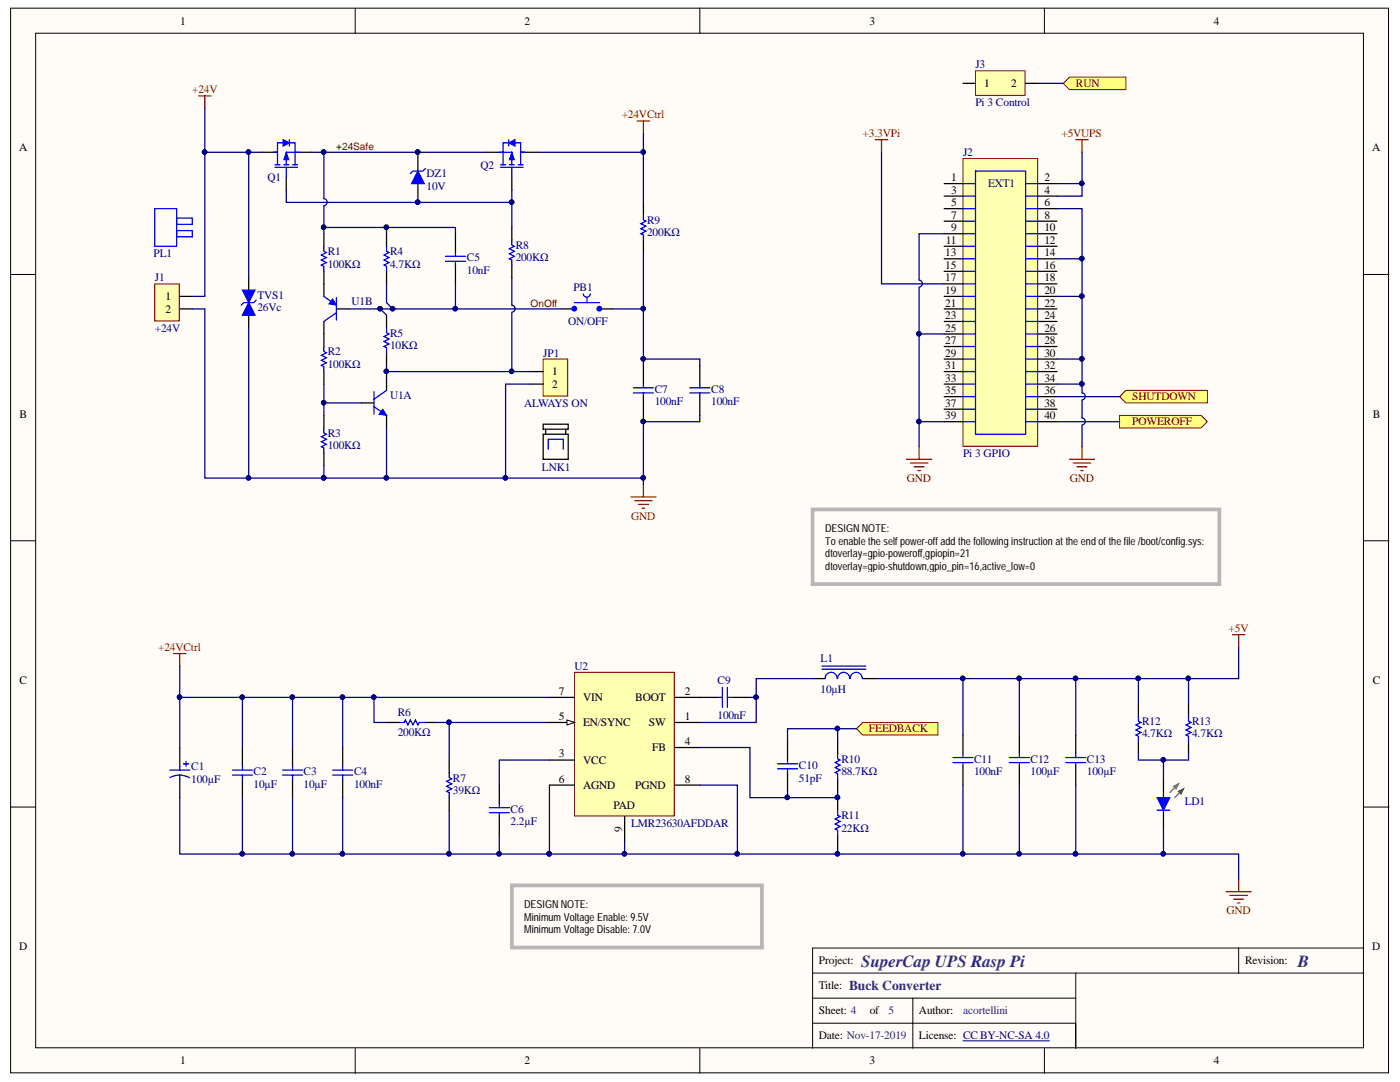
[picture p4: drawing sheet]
<svg xmlns="http://www.w3.org/2000/svg" width="279mm" height="216mm" viewBox="0 0 279 216" stroke-linecap="round" stroke-linejoin="round" font-family="sans-serif">
<defs><g id="words">
<g font-size="3.4" fill="#351c75">
<text x="171.9" y="192.9">SuperCap UPS Rasp Pi</text>
<text x="259" y="192.9">B</text>
</g>
<text font-size="2.7" fill="#351c75" x="169.4" y="197.6">Buck Converter</text>
<g font-size="2.3">
<text x="36" y="4.9">1</text>
<text x="104.7" y="4.9">2</text>
<text x="173.5" y="4.9">3</text>
<text x="242.2" y="4.9">4</text>
<text x="196.4" y="17.4">1</text>
<text x="201.8" y="17.4">2</text>
<text x="3.8" y="30.2">A</text>
<text x="273.9" y="30.2">A</text>
<text x="189.8" y="36.1">1</text>
<text x="189.8" y="38.7">3</text>
<text x="189.8" y="41.1">5</text>
<text x="208.5" y="38.7">4</text>
<text x="208.5" y="36.1">2</text>
<text x="208.5" y="41.1">6</text>
<text x="189.8" y="43.7">7</text>
<text x="189.8" y="46.1">9</text>
<text x="208.5" y="43.7">8</text>
<text x="208.5" y="46.1">10</text>
<text x="188.7" y="51.1">13</text>
<text x="188.7" y="53.7">15</text>
<text x="188.7" y="48.7">11</text>
<text x="208.5" y="48.7">12</text>
<text x="208.5" y="51.1">14</text>
<text x="208.5" y="53.7">16</text>
<text x="33" y="59.9">1</text>
<text x="188.7" y="56.1">17</text>
<text x="188.7" y="58.7">19</text>
<text x="208.5" y="56.1">18</text>
<text x="208.5" y="58.7">20</text>
<text x="33" y="62.4">2</text>
<text x="188.7" y="61.2">21</text>
<text x="188.7" y="63.6">23</text>
<text x="208.5" y="61.2">22</text>
<text x="208.5" y="63.6">24</text>
<text x="188.7" y="66.2">25</text>
<text x="188.7" y="68.6">27</text>
<text x="188.7" y="71.2">29</text>
<text x="208.5" y="66.2">26</text>
<text x="208.5" y="68.6">28</text>
<text x="208.5" y="71.2">30</text>
<text x="110.2" y="74.9">1</text>
<text x="110.2" y="77.4">2</text>
<text x="188.7" y="73.6">31</text>
<text x="188.7" y="76.2">33</text>
<text x="208.5" y="73.6">32</text>
<text x="208.5" y="76.2">34</text>
<text x="3.9" y="83.4">B</text>
<text x="188.7" y="78.6">35</text>
<text x="188.7" y="81.2">37</text>
<text x="188.7" y="83.7">39</text>
<text x="208.5" y="78.6">36</text>
<text x="208.5" y="81.2">38</text>
<text x="208.5" y="83.7">40</text>
<text x="274" y="83.4">B</text>
<text x="3.9" y="136.5">C</text>
<text x="274" y="136.5">C</text>
<text x="111.5" y="143.7">5</text>
<text x="111.5" y="138.7">7</text>
<text x="116.4" y="139.9">VIN</text>
<text x="126.8" y="139.9">BOOT</text>
<text x="136.7" y="143.7">1</text>
<text x="136.7" y="138.7">2</text>
<text x="116.4" y="145">EN/SYNC</text>
<text x="129.5" y="145">SW</text>
<text x="130.2" y="150">FB</text>
<text x="136.7" y="148.7">4</text>
<text x="111.5" y="151.1">3</text>
<text x="116.4" y="152.4">VCC</text>
<text x="111.5" y="156.2">6</text>
<text x="116.4" y="157.4">AGND</text>
<text x="122.5" y="161.5">PAD</text>
<text x="126.8" y="157.4">PGND</text>
<text x="136.7" y="156.2">8</text>
<text x="124.2" y="166" transform="rotate(-90 124.2 166)">9</text>
<text x="3.8" y="189.6">D</text>
<text x="273.9" y="189.6">D</text>
<text x="163.4" y="197.4">Title:</text>
<text x="163.4" y="192.4">Project:</text>
<text x="248.5" y="192.4">Revision:</text>
<text x="163.4" y="202.4">Sheet: 4</text>
<text x="173.6" y="202.4">of</text>
<text x="183.4" y="202.4">Author:</text>
<text x="163.4" y="207.4">Date: Nov-17-2019</text>
<text x="183.4" y="207.4">License: CC BY-NC-SA 4.0</text>
<text x="36" y="212.4">1</text>
<text x="104.7" y="212.4">2</text>
<text x="173.5" y="212.4">3</text>
<text x="242.2" y="212.4">4</text>
</g>
<g font-size="2.3" fill="#000080">
<text x="194.7" y="13.6">J3</text>
<text x="194.7" y="21.2">Pi 3 Control</text>
<text x="85.1" y="35.4">DZ1</text>
<text x="95.9" y="33.7">Q2</text>
<text x="192.2" y="31.2">J2</text>
<text x="53.4" y="36.1">Q1</text>
<text x="85.1" y="37.9">10V</text>
<text x="197.2" y="37.4">EXT1</text>
<text x="129.2" y="44.7">R9</text>
<text x="129.2" y="47.1">200KΩ</text>
<text x="30.6" y="51.4">PL1</text>
<text x="65.4" y="50.9">R1</text>
<text x="65.4" y="53.4">100KΩ</text>
<text x="77.9" y="50.9">R4</text>
<text x="77.9" y="53.4">4.7KΩ</text>
<text x="93.2" y="52.1">C5</text>
<text x="102.9" y="49.7">R8</text>
<text x="102.9" y="52.1">200KΩ</text>
<text x="30.9" y="56.1">J1</text>
<text x="51.4" y="59.7">TVS1</text>
<text x="93.2" y="54.7">10nF</text>
<text x="114.4" y="58.1">PB1</text>
<text x="51.4" y="62.1">26Vc</text>
<text x="70.2" y="60.9">U1B</text>
<text x="113.4" y="64.9">ON/OFF</text>
<text x="30.9" y="66.2">+24V</text>
<text x="65.4" y="70.9">R2</text>
<text x="77.9" y="67.2">R5</text>
<text x="77.9" y="69.7">10KΩ</text>
<text x="108.4" y="71.2">JP1</text>
<text x="65.4" y="73.4">100KΩ</text>
<text x="77.9" y="79.6">U1A</text>
<text x="104.6" y="81.2">ALWAYS ON</text>
<text x="130.7" y="78.4">C7</text>
<text x="130.7" y="80.9">100nF</text>
<text x="141.9" y="78.4">C8</text>
<text x="141.9" y="80.9">100nF</text>
<text x="65.4" y="87.2">R3</text>
<text x="65.4" y="89.6">100KΩ</text>
<text x="108.2" y="93.9">LNK1</text>
<text x="192.2" y="91.1">Pi 3 GPIO</text>
<text x="114.7" y="133.7">U2</text>
<text x="143.2" y="136.4">C9</text>
<text x="163.8" y="132.2">L1</text>
<text x="79.4" y="142.9">R6</text>
<text x="143.2" y="143.4">100nF</text>
<text x="163.8" y="138.2">10µH</text>
<text x="79.4" y="146.9">200KΩ</text>
<text x="227.9" y="144.7">R12</text>
<text x="227.9" y="147.2">4.7KΩ</text>
<text x="237.9" y="144.7">R13</text>
<text x="237.9" y="147.2">4.7KΩ</text>
<text x="38.2" y="153.7">C1</text>
<text x="50.6" y="154.7">C2</text>
<text x="60.6" y="154.7">C3</text>
<text x="70.7" y="154.7">C4</text>
<text x="90.4" y="156">R7</text>
<text x="159.5" y="153.4">C10</text>
<text x="159.5" y="156">51pF</text>
<text x="167.9" y="152.2">R10</text>
<text x="167.9" y="154.7">88.7KΩ</text>
<text x="194.4" y="152.2">C11</text>
<text x="194.4" y="154.7">100nF</text>
<text x="205.7" y="152.2">C12</text>
<text x="205.7" y="154.7">100µF</text>
<text x="216.9" y="152.2">C13</text>
<text x="216.9" y="154.7">100µF</text>
<text x="38.2" y="156.2">100µF</text>
<text x="50.6" y="157.1">10µF</text>
<text x="60.6" y="157.1">10µF</text>
<text x="70.7" y="157.1">100nF</text>
<text x="90.4" y="158.4">39KΩ</text>
<text x="236.5" y="160.7">LD1</text>
<text x="101.9" y="162.1">C6</text>
<text x="101.9" y="164.7">2.2µF</text>
<text x="125.9" y="164.9">LMR23630AFDDAR</text>
<text x="167.9" y="163.4">R11</text>
<text x="167.9" y="165.9">22KΩ</text>
</g>
<g font-size="2.3" fill="#800000">
<text x="214.7" y="17.4">RUN</text>
<text x="226" y="79.9">SHUTDOWN</text>
<text x="226" y="84.9">POWEROFF</text>
<text x="173.4" y="146.1">FEEDBACK</text>
</g>
<g font-size="2.3" fill="#980000">
<text x="38.3" y="18.6">+24V</text>
<text x="124.1" y="23.6">+24VCtrl</text>
<text x="172.1" y="27.4">+3.3VPi</text>
<text x="211.8" y="27.4">+5VUPS</text>
<text x="180.9" y="96.1">GND</text>
<text x="213.5" y="96.1">GND</text>
<text x="125.9" y="103.7">GND</text>
<text x="31.6" y="129.9">+24VCtrl</text>
<text x="245.2" y="126.2">+5V</text>
<text x="244.8" y="182.4">GND</text>
</g>
<g font-size="2.3" fill="#351c75">
<text x="177.3" y="202.4">5</text>
<text x="192.2" y="202.4">acortellini</text>
</g>
<g font-size="2.2">
<text x="164.7" y="106.2">DESIGN NOTE:</text>
<text x="164.7" y="108.7">To enable the self power-off add the following instruction at the end of the file /boot/config.sys:</text>
<text x="164.7" y="111.2">dtoverlay=gpio-poweroff,gpiopin=21</text>
<text x="164.7" y="113.7">dtoverlay=gpio-shutdown,gpio_pin=16,active_low=0</text>
<text x="104.6" y="181.2">DESIGN NOTE:</text>
<text x="104.6" y="183.7">Minimum Voltage Enable: 9.5V</text>
<text x="104.6" y="186.2">Minimum Voltage Disable: 7.0V</text>
</g>
<g font-size="2" fill="#800000">
<text x="67.1" y="30">+24Safe</text>
<text x="105.9" y="61.2">OnOff</text>
</g>
</g></defs>
<g fill="#fffcf8" stroke="#000" stroke-width=".2">
<path d="M2.1 1.6h275v212.5h-275z"/>
<path d="M7.1 6.6h265v202.5h-265z"/>
</g>
<g fill="none" stroke="#000" stroke-width=".2">
<path d="M70.9 1.6v5M139.7 1.6v5M208.4 1.6v5M2.1 54.8h5M272.2 54.8h5M2.1 107.9h5M272.2 107.9h5M2.1 161h5M272.2 161h5M162.2 194.2h110M162.2 199.2h52.5M182.2 199.2v10"/>
<path d="M214.7 194.2v15M247.2 189.2v5M272.2 189.2h-110v20M70.9 209.2v5M139.7 209.2v5M162.2 204.2h52.5M208.4 209.2v5"/>
</g>
<path d="M192.2 207.7h17.2" fill="none" stroke="#000080" stroke-width=".2"/>
<g fill="none" stroke="#000" stroke-width=".25">
<path d="M139.7 139.2h3.7M145.9 139.2h3.8M162.2 135.4h2.5M172.2 135.4h2.5M35.9 149.2v3.7M35.9 155.4v3.8M48.4 149.2v3.7M48.4 155.4v3.8M58.4 149.2v3.7M58.4 155.4v3.8M68.4 149.2v3.7M68.4 155.4v3.8"/>
<path d="M99.6 156.7v3.7M157.2 147.9v3.8M157.2 154.2v3.7M167.2 147.9v2.5M167.2 155.4v2.5M167.2 159.2v2.5M192.2 146.7v3.7M192.2 152.9v3.8M203.4 146.7v3.7M203.4 152.9v3.8M214.7 146.7v3.7M214.7 152.9v3.8"/>
<path d="M99.6 162.9v3.8M167.2 166.7v2.5"/>
</g>
<g fill="none" stroke="#00f" stroke-width=".25">
<path d="M30.9 41.6h4.4v7.5h-4.4zM35.3 43.5h3.1v1.3h-3.1zM35.3 46h3.1v1.3h-3.1zM143.4 139.2h.8M144.2 137.2v4M145.2 137.2v4M145.2 139.2h.7M164 133.5h8.8M164 132.9h8.8M167.1 135.4a1.2 1.2 0 0 0-1.2-1.2 1.2 1.2 0 0 0-1.2 1.2M169.6 135.4a1.2 1.2 0 0 0-1.2-1.2 1.2 1.2 0 0 0-1.2 1.2M172.1 135.4a1.2 1.2 0 0 0-1.2-1.2 1.2 1.2 0 0 0-1.2 1.2"/>
<path d="M33.9 153.7h4M35.9 154.7l1.2 .2 .7 .3M35.9 154.7h-.8l-1.2 .5M35.9 152.9v.8M35.9 154.7v.7M36.6 152.4h1M37.1 151.9v1M46.4 153.7h4M46.4 154.7h4M48.4 152.9v.8M48.4 154.7v.7M56.4 153.7h4"/>
<path d="M56.4 154.7h4M58.4 152.9v.8M58.4 154.7v.7M66.4 153.7h4M66.4 154.7h4M68.4 152.9v.8M68.4 154.7v.7M155.2 152.4h4M155.2 153.4h4M157.2 151.7v.7M157.2 153.4v.8M167.2 150.4v1l.5 .3-1 .5 1 .5-1 .5 1 .5-1 .5 .5 .2v1"/>
<path d="M190.2 151.2h4M190.2 152.2h4M192.2 150.4v.8M192.2 152.2v.7M201.4 151.2h4M201.4 152.2h4M203.4 150.4v.8M203.4 152.2v.7M212.7 151.2h4M212.7 152.2h4M214.7 150.4v.8M214.7 152.2v.7"/>
<path d="M97.6 161.2h4M97.6 162.2h4M99.6 160.4v.8M99.6 162.2v.7M167.2 161.7v1l.5 .2-1 .5 1 .5-1 .5 1 .5-1 .5 .5 .3v1"/>
</g>
<path d="M244.7 177.9h5M245.4 178.7h3.5M246.2 179.4h2M247.2 175.4v2.5M246.9 180.2h.5" fill="none" stroke="#980000" stroke-width=".25"/>
<circle cx="167.1" cy="159.1" r=".45" fill="#000080" stroke="#000080" stroke-width=".2"/>
<path d="M30.9 56.6h4.9v7.4h-4.9z" fill="#ffffb0" stroke="#800000" stroke-width=".2"/>
<path d="M35.9 59.1h2.5M49.6 55.4v2.5M35.9 61.6h2.5M49.6 62.9v2.5" fill="none" stroke="#000" stroke-width=".25"/>
<path d="M51.1 59.9l-.5 .5h-2l-.5 .5" fill="none" stroke="#00f" stroke-width=".25"/>
<path d="M49.6 60.4l1.3 2.5h-2.5z" fill="#00f"/>
<path d="M49.6 60.4l1.3 2.5h-2.5z" fill="none" stroke="#00f" stroke-width=".25"/>
<path d="M48.4 57.9h2.5l-1.3 2.5z" fill="#00f"/>
<path d="M48.4 57.9h2.5l-1.3 2.5z" fill="none" stroke="#00f" stroke-width=".25"/>
<path d="M39.6 19.1h2.5M40.9 19.1v2.5M34.6 130.4h2.5M35.9 130.4v2.5" fill="none" stroke="#980000" stroke-width=".25"/>
<path d="M170.9 145.4l1.3-1.2h15v2.5h-15z" fill-rule="evenodd" fill="#ffff80" stroke="#800000" stroke-width=".2"/>
<g fill="none" stroke="#000" stroke-width=".25">
<path d="M83.4 30.4v3.7M83.4 36.6v3.8M64.6 46.6v2.5M64.6 54.1v2.5M77.1 46.6v2.5M77.1 54.1v2.5M90.9 46.6v3.8M90.9 52.9v3.7M102.1 45.4v2.5M102.1 52.9v2.5M128.4 40.4v2.5M128.4 47.9v2.5"/>
<path d="M64.6 66.6v2.5M64.6 74.1v2.5M112.2 61.6h2.5M119.7 61.6h2.5M128.4 72.9v3.7M128.4 79.1v3.8M64.6 82.9v2.5M64.6 90.4v2.5M108.4 86.6h5v5h-5zM108.4 84.6h5v1h-5zM108.9 85.6v1M112.9 85.6v1"/>
<path d="M77.1 144.2h2.5M84.6 144.2h2.5M89.6 151.7v2.5M89.6 159.2v2.5"/>
</g>
<g fill="none" stroke="#00f" stroke-width=".25">
<path d="M84.9 33.6l-.5 .5h-2l-.5 .5M64.6 49.1v1l.5 .3-1 .5 1 .5-1 .5 1 .5-1 .5 .5 .2v1M77.1 49.1v1l.5 .3-1 .5 1 .5-1 .5 1 .5-1 .5 .5 .2v1M88.9 51.1h4M88.9 52.1h4M90.9 50.4v.7M90.9 52.1v.8M102.1 47.9v1l.5 .2-1 .5 1 .5-1 .5 1 .5-1 .5 .5 .3v1M117.2 59.4v1M117.8 58.6a.7 .7 0 0 1-.7 .7 .7 .7 0 0 1-.7-.7M128.4 42.9v1l.5 .2-1 .5 1 .5-1 .5 1 .5-1 .5 .5 .3v1M64.6 69.1v1l.5 .3-1 .5 1 .5-1 .5 1 .5-1 .5 .5 .2v1"/>
<path d="M114.7 60.4h5M126.4 77.4h4M126.4 78.4h4M128.4 76.6v.8M128.4 78.4v.7M64.6 85.4v1l.5 .2-1 .5 1 .5-1 .5 1 .5-1 .5 .5 .3v1M109.4 89.6v-2h3v2M79.6 144.2h1l.3-.5 .5 1 .5-1 .5 1 .5-1 .5 1 .2-.5h1M89.6 154.2v1l.5 .2-1 .5 1 .5-1 .5 1 .5-1 .5 .5 .3v1"/>
</g>
<g fill="none" stroke="#00f" stroke-width=".75">
<circle cx="114.6" cy="61.6" r=".2"/>
<circle cx="119.6" cy="61.6" r=".2"/>
</g>
<path d="M127.2 24.1h2.5M128.4 24.1v2.5M125.9 99.1h5M126.7 99.9h3.5M128.4 96.6v2.5M127.4 100.7h2M128.2 101.4h.5" fill="none" stroke="#980000" stroke-width=".25"/>
<g fill="#000080" stroke="#000080" stroke-width=".2">
<circle cx="83.3" cy="40.3" r=".45"/>
<circle cx="83.3" cy="30.3" r=".45"/>
</g>
<path d="M83.4 34.1l1.2 2.5h-2.5z" fill="#00f"/>
<path d="M54.9 33.4h4.5M54.9 32.9h1M55.4 30.4v2.5M56.6 32.9h1M57.1 33.4v2M58.4 32.9h1M58.9 30.4v2.5M59.6 30.4h-2.5v2.5M83.4 34.1l1.2 2.5h-2.5z" fill="none" stroke="#00f" stroke-width=".25"/>
<g fill="#000080" stroke="#000080" stroke-width=".2">
<circle cx="83.3" cy="40.3" r=".45"/>
<circle cx="83.3" cy="30.3" r=".45"/>
</g>
<path d="M102.1 176.7h50v12.4h-50z" fill="none" stroke="#b7b7b7" stroke-width=".75"/>
<path d="M52.1 30.4h2.5M57.1 35.4v2.5M59.6 30.4h2.5" fill="none" stroke="#000" stroke-width=".25"/>
<path d="M57.1 30.4l.5 1.5h-1z" fill="#00f"/>
<path d="M57.1 30.4l.5 1.5h-1z" fill="none" stroke="#00f" stroke-width=".2"/>
<path d="M54.6 30.4h.8" fill="none" stroke="#00f" stroke-width=".25"/>
<path d="M56.5 27.9l1.3 .6-1.3 .6z" fill="#00f"/>
<path d="M56.5 27.9l1.3 .6-1.3 .6zM56.5 28.5h-1.1v1.9h-.8M57.8 28.5h1.1v1.9h.7M57.8 27.9v1.2M99.6 30.4h2.5v2.5M99.9 33.4h4.5M99.9 32.9h1M100.4 30.4v2.5M101.6 32.9h1M102.1 33.4v2M103.4 32.9h1M103.9 30.4v2.5" fill="none" stroke="#00f" stroke-width=".25"/>
<path d="M97.1 30.4h2.5M102.1 35.4v2.5M104.7 30.4h2.5" fill="none" stroke="#000" stroke-width=".25"/>
<path d="M102.1 30.4l.5 1.5h-1z" fill="#00f"/>
<path d="M102.1 30.4l.5 1.5h-1z" fill="none" stroke="#00f" stroke-width=".2"/>
<path d="M103.9 30.4h.8" fill="none" stroke="#00f" stroke-width=".25"/>
<path d="M101.5 28.5l1.3-.6v1.2z" fill="#00f"/>
<path d="M101.5 28.5l1.3-.6v1.2zM101.5 28.5h-1.1v1.9h-.8M101.5 27.9v1.2M102.8 28.5h1.1v1.9h.8" fill="none" stroke="#00f" stroke-width=".25"/>
<path d="M108.4 71.6h4.9v7.4h-4.9z" fill="#ffffb0" stroke="#800000" stroke-width=".2"/>
<path d="M105.9 74.1h2.5M105.9 76.6h2.5" fill="none" stroke="#000" stroke-width=".25"/>
<path d="M114.7 134.2h19.9v28.6h-19.9z" fill="#ffffb0" stroke="#800000" stroke-width=".2"/>
<path d="M109.7 144.2h5M134.7 149.2h5M134.7 144.2h5" fill="none" stroke="#000" stroke-width=".25"/>
<path d="M113.2 143.7l1.5 .5-1.5 .5z" fill="#fffcf8"/>
<path d="M113.2 143.7l1.5 .5-1.5 .5z" fill="none" stroke="#000" stroke-width=".2"/>
<path d="M77.1 75.4v2.5M72.1 80.4h2.5M77.1 82.9v2.5M109.7 139.2h5M134.7 139.2h5M109.7 151.7h5M109.7 156.7h5M134.7 156.7h5M124.7 162.9v5" fill="none" stroke="#000" stroke-width=".25"/>
<path d="M74.6 78.1v4.5" fill="none" stroke="#00f" stroke-width=".25"/>
<path d="M76.4 81.6l.7 1.3-1.5-.3z" fill="#00f"/>
<path d="M76.4 81.6l.7 1.3-1.5-.3z" fill="none" stroke="#00f" stroke-width=".2"/>
<path d="M67.1 59.4v4.5M77.1 77.9l-2.5 1.7M74.6 81.1l2.5 1.8" fill="none" stroke="#00f" stroke-width=".25"/>
<path d="M64.6 56.6v2.5M64.6 64.1v2.5M67.1 61.6h2.5" fill="none" stroke="#000" stroke-width=".25"/>
<path d="M66.4 59.6l.7 1.3-1.5-.3z" fill="#00f"/>
<path d="M66.4 59.6l.7 1.3-1.5-.3z" fill="none" stroke="#00f" stroke-width=".2"/>
<path d="M64.6 59.1l1.8 1.3M67.1 62.4l-2.5 1.7" fill="none" stroke="#00f" stroke-width=".25"/>
<path d="M214.7 27.9h2.5M215.9 27.9v2.5M180.9 91.6h5M181.7 92.4h3.5M182.4 93.1h2M183.2 93.9h.5M183.4 89.1v2.5M213.4 91.6h5M214.2 92.4h3.5M214.9 93.1h2M215.7 93.9h.5M215.9 89.1v2.5" fill="none" stroke="#980000" stroke-width=".25"/>
<path d="M212.2 16.6l1.2-1.2h11.3v2.5h-11.3z" fill-rule="evenodd" fill="#ffff80" stroke="#800000" stroke-width=".2"/>
<path d="M192.2 31.6h14.9v57.4h-14.9z" fill="#ffffb0" stroke="#800000" stroke-width=".2"/>
<g fill="none" stroke="#000" stroke-width=".25">
<path d="M188.4 36.6h3.8M188.4 39.1h3.8M207.2 36.6h3.7M207.2 39.1h3.7M188.4 41.6h3.8M188.4 44.1h3.8M188.4 46.6h3.8M188.4 49.1h3.8M188.4 51.6h3.8M188.4 54.1h3.8M188.4 56.6h3.8M188.4 59.1h3.8"/>
<path d="M207.2 41.6h3.7M207.2 44.1h3.7M207.2 46.6h3.7M207.2 49.1h3.7M207.2 51.6h3.7M207.2 54.1h3.7M207.2 56.6h3.7M207.2 59.1h3.7M188.4 61.6h3.8M188.4 64.1h3.8M188.4 66.6h3.8M188.4 69.1h3.8"/>
<path d="M188.4 71.6h3.8M188.4 74.1h3.8M188.4 76.6h3.8M188.4 79.1h3.8M207.2 61.6h3.7M207.2 64.1h3.7M207.2 66.6h3.7M207.2 69.1h3.7M207.2 71.6h3.7M207.2 74.1h3.7M207.2 76.6h3.7M207.2 79.1h3.7"/>
<path d="M188.4 81.6h3.8M188.4 84.1h3.8M207.2 81.6h3.7M207.2 84.1h3.7"/>
</g>
<g fill="none" stroke="#00f" stroke-width=".25">
<path d="M192.2 36.6h2.5M192.2 39.1h2.5M194.7 34.1h10v52.5h-10zM204.7 36.6h2.5M204.7 39.1h2.5M192.2 41.6h2.5M192.2 44.1h2.5M192.2 46.6h2.5M192.2 49.1h2.5M192.2 51.6h2.5M192.2 54.1h2.5M192.2 56.6h2.5"/>
<path d="M192.2 59.1h2.5M204.7 41.6h2.5M204.7 44.1h2.5M204.7 46.6h2.5M204.7 49.1h2.5M204.7 51.6h2.5M204.7 54.1h2.5M204.7 56.6h2.5M204.7 59.1h2.5M192.2 61.6h2.5M192.2 64.1h2.5M192.2 66.6h2.5"/>
<path d="M192.2 69.1h2.5M192.2 71.6h2.5M192.2 74.1h2.5M192.2 76.6h2.5M192.2 79.1h2.5M204.7 61.6h2.5M204.7 64.1h2.5M204.7 66.6h2.5M204.7 69.1h2.5M204.7 71.6h2.5M204.7 74.1h2.5M204.7 76.6h2.5"/>
<path d="M204.7 79.1h2.5M192.2 81.6h2.5M192.2 84.1h2.5M204.7 81.6h2.5M204.7 84.1h2.5"/>
</g>
<path d="M174.7 27.9h2.5M175.9 27.9v2.5" fill="none" stroke="#980000" stroke-width=".25"/>
<g fill="#ffff80" stroke="#800000" stroke-width=".2">
<path d="M223.4 79.1l1.3-1.2h16.2v2.5h-16.2z" fill-rule="evenodd"/>
<path d="M223.4 82.9h16.3l1.2 1.2-1.2 1.3h-16.3z" fill-rule="evenodd"/>
</g>
<path d="M194.7 14.1h9.9v4.9h-9.9z" fill="#ffffb0" stroke="#800000" stroke-width=".2"/>
<path d="M192.2 16.6h2.5M204.7 16.6h2.5M77.1 62.9v2.5M77.1 70.4v2.5M227.2 140.4v2.5M227.2 147.9v2.5M237.2 140.4v2.5M237.2 147.9v2.5" fill="none" stroke="#000" stroke-width=".25"/>
<path d="M162.2 101.7h81.1v14.9h-81.1z" fill="none" stroke="#b7b7b7" stroke-width=".75"/>
<path d="M77.1 65.4v1l.5 .2-1 .5 1 .5-1 .5 1 .5-1 .5 .5 .3v1M227.2 142.9v1l.5 .3-1 .5 1 .5-1 .5 1 .5-1 .5 .5 .2v1M237.2 142.9v1l.5 .3-1 .5 1 .5-1 .5 1 .5-1 .5 .5 .2v1" fill="none" stroke="#00f" stroke-width=".25"/>
<path d="M245.9 126.7h2.5M247.2 126.7v2.5" fill="none" stroke="#980000" stroke-width=".25"/>
<path d="M235.2 156.4l-1.8 1.8M236.2 157.4l-1.8 1.8" fill="none" stroke="#3c3" stroke-width=".25"/>
<path d="M235.2 157.9l1-.5-.5 1z" fill="#3c3"/>
<path d="M235.2 157.9l1-.5-.5 1z" fill="none" stroke="#0c0" stroke-width=".25"/>
<path d="M234.2 156.9l1-.5-.5 1z" fill="#3c3"/>
<path d="M234.2 156.9l1-.5-.5 1z" fill="none" stroke="#3c3" stroke-width=".25"/>
<path d="M232.2 155.4v3.8M232.2 161.7v3.7" fill="none" stroke="#000" stroke-width=".25"/>
<path d="M230.9 159.2h2.5l-1.2 2.5z" fill="#00f"/>
<path d="M137.7 77.4h4M137.7 78.4h4M139.7 76.6v.8M139.7 78.4v.7M230.9 159.2h2.5l-1.2 2.5zM230.9 161.7h2.5" fill="none" stroke="#00f" stroke-width=".25"/>
<path d="M139.7 72.9v3.7M139.7 79.1v3.8" fill="none" stroke="#000" stroke-width=".25"/>
<g fill="none" stroke="#000080" stroke-width=".25">
<path d="M207.2 16.6h5M40.9 21.6v37.5h-2.5M40.9 30.4h11.2M49.6 30.4v25M57.1 37.9v2.5h45v5M62.1 30.4h35M64.6 30.4v9.2a.7 .7 0 0 1 .7 .7 .7 .7 0 0 1-.7 .7M102.1 37.9v2.5M107.2 30.4h21.2M128.4 26.6v13.8M175.9 30.4v26.2h12.5M215.9 36.6v2.5h-5"/>
<path d="M215.9 30.4v6.2h-5M64.6 46.6v-1.2h26.3v1.2M64.6 41.1v4.3M77.1 56.6v3.8l1.3 1.2M77.1 45.4v1.2M90.9 56.6v5M102.1 55.4v5.5a.7 .7 0 0 1 .7 .7 .7 .7 0 0 1-.7 .7M128.4 50.4v22.5M183.4 57.4v31.7M188.4 46.6h-5v9.3a.7 .7 0 0 1 .7 .7 .7 .7 0 0 1-.7 .7M210.9 41.6h5v36.8a.7 .7 0 0 1 .7 .7 .7 .7 0 0 1-.7 .7M210.9 59.1h5"/>
<path d="M210.9 51.6h5M38.4 61.6h2.5v33.8h23.7M49.6 65.4v30M64.6 76.6v3.8M69.6 61.6h42.6M75.9 61.6l1.2 1.3M77.1 72.9v1.2M102.1 62.4v11.7M105.9 74.1h-28.8v1.3M105.9 76.6h-5v18.8M122.2 61.6h6.2M128.4 71.6h11.3v1.3"/>
<path d="M183.4 66.6h5M210.9 76.6h5M210.9 71.6h5M210.9 79.1h12.5M215.9 79.9v3.5a.7 .7 0 0 1 .7 .7 .7 .7 0 0 1-.7 .7M64.6 95.4h63.8M64.6 92.9v2.5M72.1 80.4h-7.5v2.5M77.1 85.4v10M128.4 82.9v13.7M139.7 82.9v1.2h-11.3M183.4 84.1h5"/>
<path d="M210.9 84.1h12.5M215.9 84.9v4.2M35.9 132.9v6.3M48.4 139.2v10M58.4 139.2v10M68.4 139.2h41.3M74.6 139.2v5h2.5M149.7 139.2h1.2M162.2 135.4h-11.3v8.8h-11.2M192.2 135.4v11.3M203.4 135.4v11.3M214.7 135.4v11.3"/>
<path d="M227.2 135.4v5M237.2 135.4v5M247.2 129.2v6.2h-72.5M35.9 149.2v-10h32.5v10M35.9 159.2v11.2h73.8M48.4 159.2v11.2M58.4 159.2v11.2M68.4 159.2v11.2M87.1 144.2h22.6M89.6 144.2v7.5M109.7 151.7h-10.1v5M109.7 156.7v13.7"/>
<path d="M139.7 156.7h7.5v13.7M139.7 149.2h10v10h17.5v-1.3M157.2 157.9v1.3M167.2 145.4v2.5M170.9 145.4h-13.7v2.5M192.2 156.7v13.7h22.5M203.4 156.7v13.7M214.7 156.7v13.7h32.5v5M227.2 150.4v1.3h10v-1.3M232.2 151.7v3.7M89.6 161.7v8.7M99.6 166.7v3.7"/>
<path d="M109.7 170.4h82.5M124.7 167.9v2.5M167.2 169.2v1.2M232.2 165.4v5"/>
</g>
<g fill="#000080" stroke="#000080" stroke-width=".2">
<circle cx="124.6" cy="170.4" r=".45"/>
<circle cx="109.6" cy="170.4" r=".45"/>
<circle cx="147.1" cy="170.4" r=".45"/>
<circle cx="150.9" cy="139.1" r=".45"/>
<circle cx="167.1" cy="170.4" r=".45"/>
<circle cx="48.3" cy="170.4" r=".45"/>
<circle cx="48.3" cy="139.1" r=".45"/>
<circle cx="58.3" cy="170.4" r=".45"/>
<circle cx="58.3" cy="139.1" r=".45"/>
<circle cx="35.8" cy="139.1" r=".45"/>
<circle cx="203.4" cy="170.4" r=".45"/>
<circle cx="203.4" cy="135.4" r=".45"/>
<circle cx="192.1" cy="170.4" r=".45"/>
<circle cx="214.6" cy="170.4" r=".45"/>
<circle cx="157.1" cy="159.1" r=".45"/>
<circle cx="167.1" cy="145.4" r=".45"/>
<circle cx="167.1" cy="159.1" r=".45"/>
<circle cx="192.1" cy="135.4" r=".45"/>
<circle cx="232.1" cy="170.4" r=".45"/>
<circle cx="214.6" cy="135.4" r=".45"/>
<circle cx="99.6" cy="170.4" r=".45"/>
<circle cx="68.3" cy="170.4" r=".45"/>
<circle cx="68.3" cy="139.1" r=".45"/>
<circle cx="74.6" cy="139.1" r=".45"/>
<circle cx="89.6" cy="170.4" r=".45"/>
<circle cx="89.6" cy="144.1" r=".45"/>
<circle cx="128.4" cy="84.1" r=".45"/>
<circle cx="128.4" cy="95.3" r=".45"/>
<circle cx="40.8" cy="30.3" r=".45"/>
<circle cx="128.4" cy="61.6" r=".45"/>
<circle cx="128.4" cy="71.6" r=".45"/>
<circle cx="78.3" cy="61.6" r=".45"/>
<circle cx="77.1" cy="45.3" r=".45"/>
<circle cx="77.1" cy="74.1" r=".45"/>
<circle cx="102.1" cy="74.1" r=".45"/>
<circle cx="64.6" cy="80.3" r=".45"/>
<circle cx="64.6" cy="95.3" r=".45"/>
<circle cx="77.1" cy="95.3" r=".45"/>
<circle cx="100.8" cy="95.3" r=".45"/>
<circle cx="75.8" cy="61.6" r=".45"/>
<circle cx="64.6" cy="45.3" r=".45"/>
<circle cx="128.4" cy="30.3" r=".45"/>
<circle cx="64.6" cy="30.3" r=".45"/>
<circle cx="83.3" cy="30.3" r=".45"/>
<circle cx="49.6" cy="30.3" r=".45"/>
<circle cx="49.6" cy="95.3" r=".45"/>
<circle cx="90.8" cy="61.6" r=".45"/>
<circle cx="102.1" cy="40.3" r=".45"/>
<circle cx="83.3" cy="40.3" r=".45"/>
<circle cx="183.4" cy="84.1" r=".45"/>
<circle cx="183.4" cy="66.6" r=".45"/>
<circle cx="215.9" cy="76.6" r=".45"/>
<circle cx="215.9" cy="71.6" r=".45"/>
<circle cx="215.9" cy="59.1" r=".45"/>
<circle cx="215.9" cy="51.6" r=".45"/>
<circle cx="215.9" cy="36.6" r=".45"/>
<circle cx="227.1" cy="135.4" r=".45"/>
<circle cx="237.1" cy="135.4" r=".45"/>
<circle cx="232.1" cy="151.6" r=".45"/>
</g>
<use href="#words"/>
</svg>
